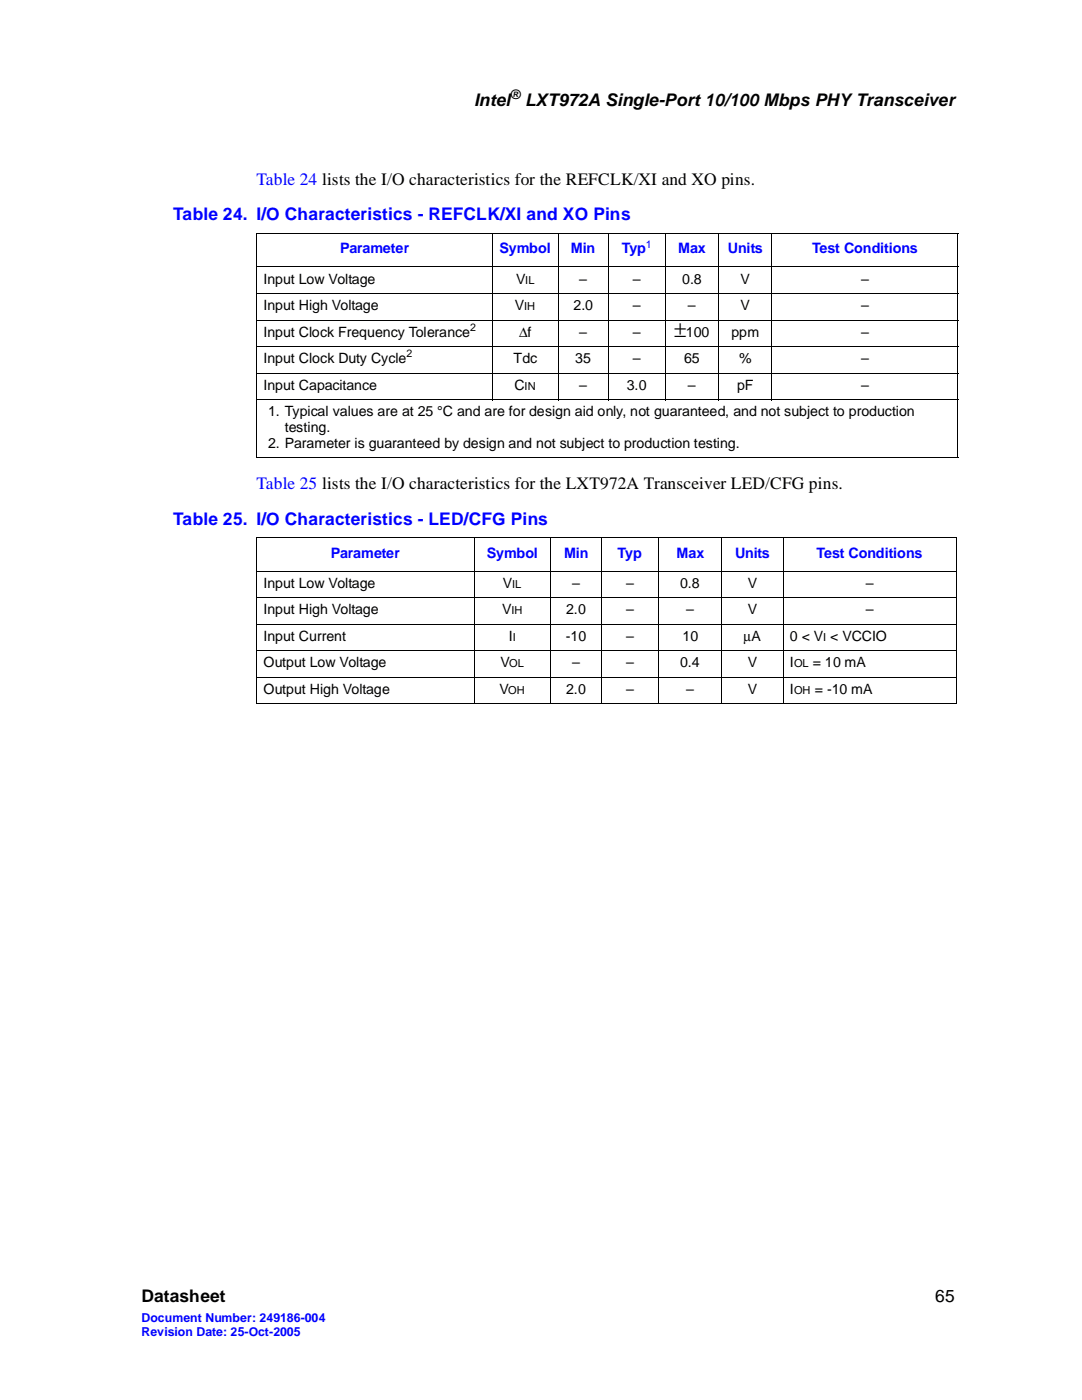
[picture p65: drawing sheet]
<svg xmlns="http://www.w3.org/2000/svg" width="216mm" height="279mm" viewBox="0 0 216 279" stroke-linecap="round" stroke-linejoin="round" font-family="sans-serif">
<defs><g id="words">
<text font-size="4.2" x="134.6" y="67.2">±</text>
<g font-size="3.5">
<text x="94.6" y="21.1">Intel</text>
<text x="104.8" y="21.1">LXT972A Single-Port 10/100 Mbps PHY Transceiver</text>
<text x="28.2" y="259.9">Datasheet</text>
<text x="186.6" y="259.9">65</text>
</g>
<g font-size="3.5" fill="#00f">
<text x="51.2" y="36.9">Table 24 lists the I/O characteristics for the REFCLK/XI and XO pins.</text>
<text x="34.6" y="44">Table 24. I/O Characteristics - REFCLK/XI and XO Pins</text>
<text x="51.2" y="97.6">Table 25 lists the I/O characteristics for the LXT972A Transceiver LED/CFG pins.</text>
<text x="34.6" y="104.7">Table 25. I/O Characteristics - LED/CFG Pins</text>
</g>
<g font-size="2.9" fill="#00f">
<text x="67.8" y="50.6">Parameter</text>
<text x="99.7" y="50.6">Symbol</text>
<text x="113.9" y="50.6">Min</text>
<text x="124.1" y="50.6">Typ</text>
<text x="135.3" y="50.6">Max</text>
<text x="145.2" y="50.6">Units</text>
<text x="162.1" y="50.6">Test Conditions</text>
<text x="66" y="111.3">Parameter</text>
<text x="97.1" y="111.3">Symbol</text>
<text x="112.6" y="111.3">Min</text>
<text x="123.2" y="111.3">Typ</text>
<text x="135" y="111.3">Max</text>
<text x="146.7" y="111.3">Units</text>
<text x="162.9" y="111.3">Test Conditions</text>
</g>
<g font-size="2.8">
<text x="52.6" y="56.6">Input Low Voltage</text>
<text x="103" y="56.6">V</text>
<text x="115.6" y="56.6">–</text>
<text x="126.3" y="56.6">–</text>
<text x="136.1" y="56.6">0.8</text>
<text x="147.8" y="56.6">V</text>
<text x="171.8" y="56.6">–</text>
<text x="52.6" y="61.9">Input High Voltage</text>
<text x="102.7" y="61.9">V</text>
<text x="114.4" y="61.9">2.0</text>
<text x="126.3" y="61.9">–</text>
<text x="137.3" y="61.9">–</text>
<text x="147.8" y="61.9">V</text>
<text x="171.8" y="61.9">–</text>
<text x="52.6" y="67.2">Input Clock Frequency Tolerance</text>
<text x="103.6" y="67.2">Δf</text>
<text x="115.6" y="67.2">–</text>
<text x="126.3" y="67.2">–</text>
<text x="136.8" y="67.2">100</text>
<text x="146" y="67.2">ppm</text>
<text x="171.8" y="67.2">–</text>
<text x="52.6" y="72.5">Input Clock Duty Cycle</text>
<text x="52.6" y="77.8">Input Capacitance</text>
<text x="102.5" y="72.5">Tdc</text>
<text x="102.6" y="77.8">C</text>
<text x="114.8" y="72.5">35</text>
<text x="115.6" y="77.8">–</text>
<text x="125.1" y="77.8">3.0</text>
<text x="126.3" y="72.5">–</text>
<text x="136.5" y="72.5">65</text>
<text x="137.3" y="77.8">–</text>
<text x="147.1" y="77.8">pF</text>
<text x="147.5" y="72.5">%</text>
<text x="171.8" y="77.8">–</text>
<text x="171.8" y="72.5">–</text>
<text x="53.5" y="83.1">1. Typical values are at 25 °C and are for design aid only, not guaranteed, and not subject to production</text>
<text x="53.5" y="89.4">2. Parameter is guaranteed by design and not subject to production testing.</text>
<text x="56.8" y="86.2">testing.</text>
<text x="52.6" y="117.3">Input Low Voltage</text>
<text x="100.4" y="117.3">V</text>
<text x="114.2" y="117.3">–</text>
<text x="124.9" y="117.3">–</text>
<text x="135.7" y="117.3">0.8</text>
<text x="149.2" y="117.3">V</text>
<text x="172.7" y="117.3">–</text>
<text x="52.6" y="122.5">Input High Voltage</text>
<text x="100.2" y="122.5">V</text>
<text x="113" y="122.5">2.0</text>
<text x="124.9" y="122.5">–</text>
<text x="136.9" y="122.5">–</text>
<text x="149.2" y="122.5">V</text>
<text x="172.7" y="122.5">–</text>
<text x="52.6" y="127.9">Input Current</text>
<text x="101.5" y="127.9">I</text>
<text x="112.9" y="127.9">-10</text>
<text x="124.9" y="127.9">–</text>
<text x="136.2" y="127.9">10</text>
<text x="148.4" y="127.9">μA</text>
<text x="157.6" y="127.9">0 &lt; V &lt; VCCIO</text>
<text x="52.6" y="133.1">Output Low Voltage</text>
<text x="99.8" y="133.1">V</text>
<text x="114.2" y="133.1">–</text>
<text x="124.9" y="133.1">–</text>
<text x="135.7" y="133.1">0.4</text>
<text x="149.2" y="133.1">V</text>
<text x="157.6" y="133.1">I</text>
<text x="162.2" y="133.1">= 10 mA</text>
<text x="52.6" y="138.5">Output High Voltage</text>
<text x="99.7" y="138.5">V</text>
<text x="113" y="138.5">2.0</text>
<text x="124.9" y="138.5">–</text>
<text x="136.9" y="138.5">–</text>
<text x="149.2" y="138.5">V</text>
<text x="157.6" y="138.5">I</text>
<text x="162.6" y="138.5">= -10 mA</text>
</g>
<text font-size="2.6" x="101.8" y="19.7">®</text>
<g font-size="2.5" fill="#00f">
<text x="28.2" y="263.8">Document Number: 249186-004</text>
<text x="28.2" y="266.6">Revision Date: 25-Oct-2005</text>
</g>
<g font-size="2.2">
<text x="104.8" y="56.6">IL</text>
<text x="104.6" y="61.9">IH</text>
<text x="104.7" y="77.8">IN</text>
<text x="102.2" y="117.3">IL</text>
<text x="102.1" y="122.5">IH</text>
<text x="102.3" y="127.9">I</text>
<text x="164.3" y="127.9">I</text>
<text x="101.6" y="133.1">OL</text>
<text x="158.4" y="133.1">OL</text>
<text x="101.4" y="138.5">OH</text>
<text x="158.4" y="138.5">OH</text>
</g>
<text font-size="2.1" fill="#00f" x="128.9" y="49.5">1</text>
<g font-size="2.1">
<text x="81.1" y="71.3">2</text>
<text x="93.8" y="66.1">2</text>
</g>
</g></defs>
<g fill="none" stroke="#000" stroke-width=".2">
<path d="M51.1 46.6h140.1M51.1 53.3h140.1M51.1 58.6h140.1M51.2 46.7v44.6M98.2 46.5v33.4M111.4 46.5v33.4M121.4 46.5v33.4M132.8 46.5v33.4M143.4 46.5v33.4M154 46.5v33.4M191.1 46.7v44.6M51.1 63.9h140.1"/>
<path d="M51.1 69.2h140.1M51.1 74.5h140.1M51.1 79.8h140.1M51.1 91.4h140.1M51.1 107.3h139.8M51.1 114h139.8M51.1 119.2h139.8M51.2 107.4v32.9M94.6 107.2v33.3M109.9 107.2v33.3M120 107.2v33.3M131.3 107.2v33.3"/>
<path d="M144 107.2v33.3M156.2 107.2v33.3M190.8 107.4v32.9M51.1 124.6h139.8M51.1 129.8h139.8M51.1 135.2h139.8M51.1 140.4h139.8"/>
</g>
<use href="#words"/>
</svg>
